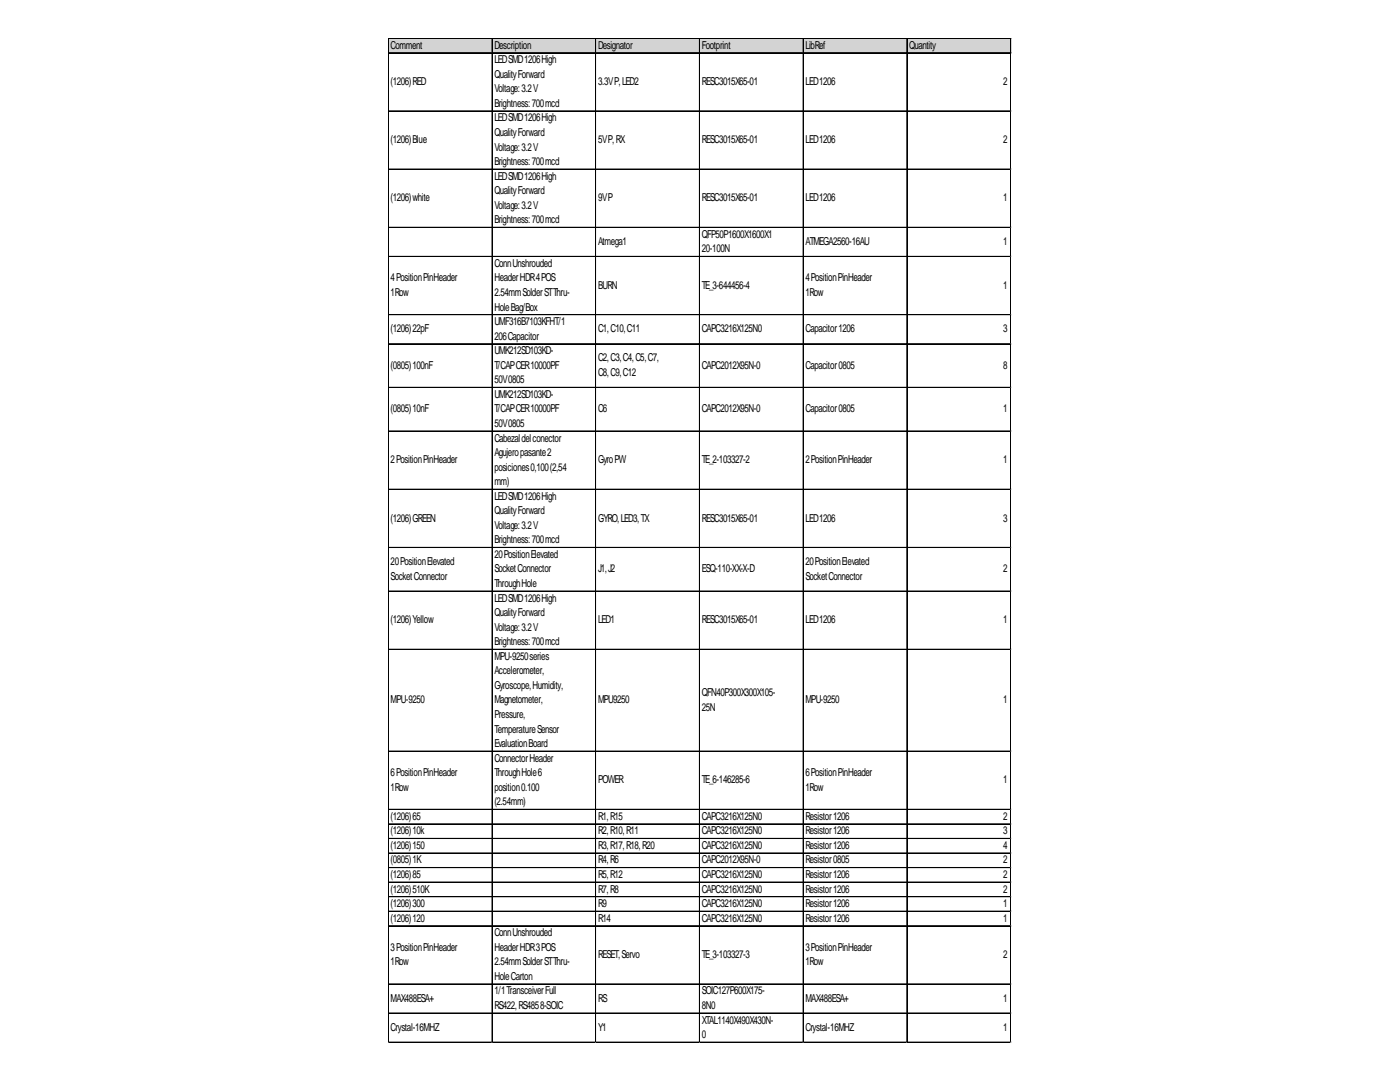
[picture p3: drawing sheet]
<svg xmlns="http://www.w3.org/2000/svg" width="279mm" height="216mm" viewBox="0 0 279 216" stroke-linecap="round" stroke-linejoin="round" font-family="sans-serif">
<defs><g id="words">
<g font-size="2.2">
<text x="78" y="9.7">Comment</text>
<text x="98.7" y="9.7">Description</text>
<text x="119.4" y="9.7">Designator</text>
<text x="140.1" y="9.7">Footprint</text>
<text x="160.7" y="9.7">LibRef</text>
<text x="181.4" y="9.7">Quantity</text>
<text x="78" y="17">(1206)RED</text>
<text x="98.7" y="12.6">LEDSMD1206High</text>
<text x="98.7" y="15.5">QualityForward</text>
<text x="119.4" y="17">3.3VP,LED2</text>
<text x="140.1" y="17">RESC3015X65-01</text>
<text x="160.7" y="17">LED1206</text>
<text x="200.2" y="17">2</text>
<text x="98.7" y="18.4">Voltage:3.2V</text>
<text x="98.7" y="21.3">Brightness:700mcd</text>
<text x="78" y="28.6">(1206)Blue</text>
<text x="98.7" y="24.2">LEDSMD1206High</text>
<text x="98.7" y="27.1">QualityForward</text>
<text x="119.4" y="28.6">5VP,RX</text>
<text x="140.1" y="28.6">RESC3015X65-01</text>
<text x="160.7" y="28.6">LED1206</text>
<text x="200.2" y="28.6">2</text>
<text x="98.7" y="30">Voltage:3.2V</text>
<text x="98.7" y="32.9">Brightness:700mcd</text>
<text x="98.7" y="35.8">LEDSMD1206High</text>
<text x="78" y="40.2">(1206)white</text>
<text x="98.7" y="38.7">QualityForward</text>
<text x="98.7" y="41.6">Voltage:3.2V</text>
<text x="119.4" y="40.2">9VP</text>
<text x="140.1" y="40.2">RESC3015X65-01</text>
<text x="160.7" y="40.2">LED1206</text>
<text x="200.2" y="40.2">1</text>
<text x="98.7" y="44.5">Brightness:700mcd</text>
<text x="140.1" y="47.5">QFP50P1600X1600X1</text>
<text x="98.7" y="53.3">ConnUnshrouded</text>
<text x="119.4" y="48.9">Atmega1</text>
<text x="140.1" y="50.4">20-100N</text>
<text x="160.7" y="48.9">ATMEGA2560-16AU</text>
<text x="200.2" y="48.9">1</text>
<text x="78" y="56.2">4PositionPinHeader</text>
<text x="78" y="59.1">1Row</text>
<text x="98.7" y="56.2">HeaderHDR4POS</text>
<text x="98.7" y="59.1">2.54mmSolderSTThru-</text>
<text x="119.4" y="57.6">BURN</text>
<text x="140.1" y="57.6">TE_3-644456-4</text>
<text x="160.7" y="56.2">4PositionPinHeader</text>
<text x="160.7" y="59.1">1Row</text>
<text x="200.2" y="57.6">1</text>
<text x="98.7" y="62">HoleBag/Box</text>
<text x="98.7" y="64.9">UMF316B7103KFHT/1</text>
<text x="78" y="66.3">(1206)22pF</text>
<text x="98.7" y="67.8">206Capacitor</text>
<text x="98.7" y="70.7">UMK212SD103KD-</text>
<text x="119.4" y="66.3">C1,C10,C11</text>
<text x="140.1" y="66.3">CAPC3216X125N0</text>
<text x="160.7" y="66.3">Capacitor1206</text>
<text x="200.2" y="66.3">3</text>
<text x="78" y="73.6">(0805)100nF</text>
<text x="98.7" y="73.6">T/CAPCER10000PF</text>
<text x="98.7" y="76.5">50V0805</text>
<text x="119.4" y="72.1">C2,C3,C4,C5,C7,</text>
<text x="119.4" y="75">C8,C9,C12</text>
<text x="140.1" y="73.6">CAPC2012X95N-0</text>
<text x="160.7" y="73.6">Capacitor0805</text>
<text x="200.2" y="73.6">8</text>
<text x="78" y="82.3">(0805)10nF</text>
<text x="98.7" y="79.4">UMK212SD103KD-</text>
<text x="98.7" y="82.3">T/CAPCER10000PF</text>
<text x="119.4" y="82.3">C6</text>
<text x="140.1" y="82.3">CAPC2012X95N-0</text>
<text x="160.7" y="82.3">Capacitor0805</text>
<text x="200.2" y="82.3">1</text>
<text x="98.7" y="85.2">50V0805</text>
<text x="98.7" y="88.1">Cabezaldelconector</text>
<text x="78" y="92.5">2PositionPinHeader</text>
<text x="98.7" y="91">Agujeropasante2</text>
<text x="98.7" y="93.9">posiciones0,100(2,54</text>
<text x="119.4" y="92.5">GyroPW</text>
<text x="140.1" y="92.5">TE_2-103327-2</text>
<text x="160.7" y="92.5">2PositionPinHeader</text>
<text x="200.2" y="92.5">1</text>
<text x="98.7" y="96.8">mm)</text>
<text x="98.7" y="99.7">LEDSMD1206High</text>
<text x="78" y="104.1">(1206)GREEN</text>
<text x="98.7" y="102.6">QualityForward</text>
<text x="98.7" y="105.5">Voltage:3.2V</text>
<text x="119.4" y="104.1">GYRO,LED3,TX</text>
<text x="140.1" y="104.1">RESC3015X65-01</text>
<text x="160.7" y="104.1">LED1206</text>
<text x="200.2" y="104.1">3</text>
<text x="78" y="112.8">20PositionElevated</text>
<text x="98.7" y="108.4">Brightness:700mcd</text>
<text x="98.7" y="111.3">20PositionElevated</text>
<text x="160.7" y="112.8">20PositionElevated</text>
<text x="78" y="115.7">SocketConnector</text>
<text x="98.7" y="114.2">SocketConnector</text>
<text x="98.7" y="117.1">ThroughHole</text>
<text x="119.4" y="114.2">J1,J2</text>
<text x="140.1" y="114.2">ESQ-110-XX-X-D</text>
<text x="160.7" y="115.7">SocketConnector</text>
<text x="200.2" y="114.2">2</text>
<text x="78" y="124.4">(1206)Yellow</text>
<text x="98.7" y="120">LEDSMD1206High</text>
<text x="98.7" y="122.9">QualityForward</text>
<text x="98.7" y="125.8">Voltage:3.2V</text>
<text x="119.4" y="124.4">LED1</text>
<text x="140.1" y="124.4">RESC3015X65-01</text>
<text x="160.7" y="124.4">LED1206</text>
<text x="200.2" y="124.4">1</text>
<text x="98.7" y="128.7">Brightness:700mcd</text>
<text x="98.7" y="131.7">MPU-9250series</text>
<text x="98.7" y="134.6">Accelerometer,</text>
<text x="98.7" y="137.5">Gyroscope,Humidity,</text>
<text x="78" y="140.4">MPU-9250</text>
<text x="98.7" y="140.4">Magnetometer,</text>
<text x="98.7" y="143.3">Pressure,</text>
<text x="119.4" y="140.4">MPU9250</text>
<text x="140.1" y="138.9">QFN40P300X300X105-</text>
<text x="140.1" y="141.8">25N</text>
<text x="160.7" y="140.4">MPU-9250</text>
<text x="200.2" y="140.4">1</text>
<text x="98.7" y="146.2">TemperatureSensor</text>
<text x="98.7" y="149.1">EvaluationBoard</text>
<text x="78" y="154.9">6PositionPinHeader</text>
<text x="98.7" y="152">ConnectorHeader</text>
<text x="98.7" y="154.9">ThroughHole6</text>
<text x="160.7" y="154.9">6PositionPinHeader</text>
<text x="78" y="157.8">1Row</text>
<text x="98.7" y="157.8">position0.100</text>
<text x="98.7" y="160.7">(2.54mm)</text>
<text x="119.4" y="156.3">POWER</text>
<text x="140.1" y="156.3">TE_6-146285-6</text>
<text x="160.7" y="157.8">1Row</text>
<text x="200.2" y="156.3">1</text>
<text x="78" y="163.6">(1206)65</text>
<text x="78" y="166.5">(1206)10k</text>
<text x="119.4" y="163.6">R1,R15</text>
<text x="119.4" y="166.5">R2,R10,R11</text>
<text x="140.1" y="163.6">CAPC3216X125N0</text>
<text x="140.1" y="166.5">CAPC3216X125N0</text>
<text x="160.7" y="163.6">Resistor1206</text>
<text x="160.7" y="166.5">Resistor1206</text>
<text x="200.2" y="163.6">2</text>
<text x="200.2" y="166.5">3</text>
<text x="78" y="169.4">(1206)150</text>
<text x="78" y="172.3">(0805)1K</text>
<text x="119.4" y="169.4">R3,R17,R18,R20</text>
<text x="119.4" y="172.3">R4,R6</text>
<text x="140.1" y="169.4">CAPC3216X125N0</text>
<text x="140.1" y="172.3">CAPC2012X95N-0</text>
<text x="160.7" y="169.4">Resistor1206</text>
<text x="160.7" y="172.3">Resistor0805</text>
<text x="200.2" y="169.4">4</text>
<text x="200.2" y="172.3">2</text>
<text x="78" y="175.2">(1206)85</text>
<text x="78" y="178.1">(1206)510K</text>
<text x="119.4" y="175.2">R5,R12</text>
<text x="119.4" y="178.1">R7,R8</text>
<text x="140.1" y="175.2">CAPC3216X125N0</text>
<text x="140.1" y="178.1">CAPC3216X125N0</text>
<text x="160.7" y="175.2">Resistor1206</text>
<text x="160.7" y="178.1">Resistor1206</text>
<text x="200.2" y="175.2">2</text>
<text x="200.2" y="178.1">2</text>
<text x="78" y="181">(1206)300</text>
<text x="78" y="183.9">(1206)120</text>
<text x="119.4" y="181">R9</text>
<text x="119.4" y="183.9">R14</text>
<text x="140.1" y="181">CAPC3216X125N0</text>
<text x="140.1" y="183.9">CAPC3216X125N0</text>
<text x="160.7" y="181">Resistor1206</text>
<text x="160.7" y="183.9">Resistor1206</text>
<text x="200.2" y="181">1</text>
<text x="200.2" y="183.9">1</text>
<text x="78" y="189.7">3PositionPinHeader</text>
<text x="98.7" y="186.8">ConnUnshrouded</text>
<text x="98.7" y="189.7">HeaderHDR3POS</text>
<text x="119.4" y="191.2">RESET,Servo</text>
<text x="140.1" y="191.2">TE_3-103327-3</text>
<text x="160.7" y="189.7">3PositionPinHeader</text>
<text x="200.2" y="191.2">2</text>
<text x="78" y="192.6">1Row</text>
<text x="98.7" y="192.6">2.54mmSolderSTThru-</text>
<text x="98.7" y="195.5">HoleCarton</text>
<text x="160.7" y="192.6">1Row</text>
<text x="78" y="199.9">MAX488ESA+</text>
<text x="98.7" y="198.4">1/1TransceiverFull</text>
<text x="98.7" y="201.3">RS422,RS4858-SOIC</text>
<text x="119.4" y="199.9">RS</text>
<text x="140.1" y="198.4">SOIC127P600X175-</text>
<text x="140.1" y="201.3">8N0</text>
<text x="160.7" y="199.9">MAX488ESA+</text>
<text x="200.2" y="199.9">1</text>
<text x="78" y="205.7">Crystal-16MHZ</text>
<text x="119.4" y="205.7">Y1</text>
<text x="140.1" y="204.2">XTAL1140X490X430N-</text>
<text x="140.1" y="207.1">0</text>
<text x="160.7" y="205.7">Crystal-16MHZ</text>
<text x="200.2" y="205.7">1</text>
</g>
</g></defs>
<path d="M77.6 7.7h124.2v2.9h-124.2z" fill="#d3d3d3"/>
<g fill="none" stroke="#000" stroke-width=".2">
<path d="M77.5 7.6v200.5M77.6 7.6h124.2M77.6 7.7h124.2M77.6 10.5h124.2M77.6 10.6h124.2M98.2 7.7v200.4M118.9 7.7v200.4M139.6 7.7v200.4M160.3 7.7v200.4M181 7.7v200.4M201.7 7.7v200.4M77.6 22.1h124.2"/>
<path d="M77.6 22.2h124.2M77.6 33.7h124.2M77.6 33.8h124.2M77.6 45.4h124.2M77.6 51.2h124.2M77.6 62.8h124.2M77.6 68.6h124.2M77.6 77.3h124.2M77.6 77.4h124.2M77.6 86h124.2M77.6 86.1h124.2M77.6 97.6h124.2"/>
<path d="M77.6 97.7h124.2M77.6 109.2h124.2M77.6 109.3h124.2M77.6 117.9h124.2M77.6 118h124.2M77.6 129.6h124.2M77.6 149.9h124.2M77.6 161.5h124.2M77.6 161.6h124.2M77.6 164.4h124.2M77.6 164.5h124.2M77.6 167.3h124.2"/>
<path d="M77.6 167.4h124.2M77.6 170.2h124.2M77.6 170.3h124.2M77.6 173.1h124.2M77.6 173.2h124.2M77.6 176h124.2M77.6 176.1h124.2M77.6 178.9h124.2M77.6 179h124.2M77.6 181.8h124.2M77.6 181.9h124.2M77.6 184.7h124.2"/>
<path d="M77.6 184.8h124.2M77.6 196.3h124.2M77.6 196.4h124.2M77.6 202.1h124.2M77.6 202.2h124.2M77.6 208h124.2"/>
</g>
<path d="M77.5 208.1h.1" fill="none" stroke="#e0e0e0" stroke-width=".2"/>
<path d="M77.5 208.1h.1z" fill="#e0e0e0"/>
<path d="M98.2 208.1h.1" fill="none" stroke="#e0e0e0" stroke-width=".2"/>
<path d="M98.2 208.1h.1z" fill="#e0e0e0"/>
<path d="M118.9 208.1h.1" fill="none" stroke="#e0e0e0" stroke-width=".2"/>
<path d="M118.9 208.1h.1z" fill="#e0e0e0"/>
<path d="M139.6 208.1h.1" fill="none" stroke="#e0e0e0" stroke-width=".2"/>
<path d="M139.6 208.1h.1z" fill="#e0e0e0"/>
<path d="M160.3 208.1h.1" fill="none" stroke="#e0e0e0" stroke-width=".2"/>
<path d="M160.3 208.1h.1z" fill="#e0e0e0"/>
<path d="M181 208.1h.1" fill="none" stroke="#e0e0e0" stroke-width=".2"/>
<path d="M181 208.1h.1z" fill="#e0e0e0"/>
<path d="M201.7 208.1h.1" fill="none" stroke="#e0e0e0" stroke-width=".2"/>
<path d="M201.7 208.1h.1z" fill="#e0e0e0"/>
<path d="M201.8 22.1h.1" fill="none" stroke="#e0e0e0" stroke-width=".2"/>
<path d="M201.8 22.1v.2z" fill="#e0e0e0"/>
<path d="M201.8 33.7h.1" fill="none" stroke="#e0e0e0" stroke-width=".2"/>
<path d="M201.8 33.7v.2z" fill="#e0e0e0"/>
<path d="M201.8 45.4h.1" fill="none" stroke="#e0e0e0" stroke-width=".2"/>
<path d="M201.8 45.4v.1z" fill="#e0e0e0"/>
<path d="M201.8 51.2h.1" fill="none" stroke="#e0e0e0" stroke-width=".2"/>
<path d="M201.8 51.2v.1z" fill="#e0e0e0"/>
<path d="M201.8 62.8h.1" fill="none" stroke="#e0e0e0" stroke-width=".2"/>
<path d="M201.8 62.8v.1z" fill="#e0e0e0"/>
<path d="M201.8 68.6h.1" fill="none" stroke="#e0e0e0" stroke-width=".2"/>
<path d="M201.8 68.6v.1z" fill="#e0e0e0"/>
<path d="M201.8 77.3h.1" fill="none" stroke="#e0e0e0" stroke-width=".2"/>
<path d="M201.8 77.3v.1z" fill="#e0e0e0"/>
<path d="M201.8 86h.1" fill="none" stroke="#e0e0e0" stroke-width=".2"/>
<path d="M201.8 86v.1z" fill="#e0e0e0"/>
<path d="M201.8 97.6h.1" fill="none" stroke="#e0e0e0" stroke-width=".2"/>
<path d="M201.8 97.6v.1z" fill="#e0e0e0"/>
<path d="M201.8 109.2h.1" fill="none" stroke="#e0e0e0" stroke-width=".2"/>
<path d="M201.8 109.2v.2z" fill="#e0e0e0"/>
<path d="M201.8 117.9h.1" fill="none" stroke="#e0e0e0" stroke-width=".2"/>
<path d="M201.8 117.9v.2z" fill="#e0e0e0"/>
<path d="M201.8 129.6h.1" fill="none" stroke="#e0e0e0" stroke-width=".2"/>
<path d="M201.8 129.6v.1z" fill="#e0e0e0"/>
<path d="M201.8 149.9h.1" fill="none" stroke="#e0e0e0" stroke-width=".2"/>
<path d="M201.8 149.9v.1z" fill="#e0e0e0"/>
<path d="M201.8 161.5h.1" fill="none" stroke="#e0e0e0" stroke-width=".2"/>
<path d="M201.8 161.5v.1z" fill="#e0e0e0"/>
<path d="M201.8 164.4h.1" fill="none" stroke="#e0e0e0" stroke-width=".2"/>
<path d="M201.8 164.4v.1z" fill="#e0e0e0"/>
<path d="M201.8 167.3h.1" fill="none" stroke="#e0e0e0" stroke-width=".2"/>
<path d="M201.8 167.3v.1z" fill="#e0e0e0"/>
<path d="M201.8 170.2h.1" fill="none" stroke="#e0e0e0" stroke-width=".2"/>
<path d="M201.8 170.2v.1z" fill="#e0e0e0"/>
<path d="M201.8 173.1h.1" fill="none" stroke="#e0e0e0" stroke-width=".2"/>
<path d="M201.8 173.1v.1z" fill="#e0e0e0"/>
<path d="M201.8 176h.1" fill="none" stroke="#e0e0e0" stroke-width=".2"/>
<path d="M201.8 176v.1z" fill="#e0e0e0"/>
<path d="M201.8 178.9h.1" fill="none" stroke="#e0e0e0" stroke-width=".2"/>
<path d="M201.8 178.9v.1z" fill="#e0e0e0"/>
<path d="M201.8 181.8h.1" fill="none" stroke="#e0e0e0" stroke-width=".2"/>
<path d="M201.8 181.8v.1z" fill="#e0e0e0"/>
<path d="M201.8 184.7h.1" fill="none" stroke="#e0e0e0" stroke-width=".2"/>
<path d="M201.8 184.7v.1z" fill="#e0e0e0"/>
<path d="M201.8 196.3h.1" fill="none" stroke="#e0e0e0" stroke-width=".2"/>
<path d="M201.8 196.3v.2z" fill="#e0e0e0"/>
<path d="M201.8 202.1h.1" fill="none" stroke="#e0e0e0" stroke-width=".2"/>
<path d="M201.8 202.1v.2z" fill="#e0e0e0"/>
<path d="M201.8 208h.1" fill="none" stroke="#e0e0e0" stroke-width=".2"/>
<path d="M201.8 208v.1z" fill="#e0e0e0"/>
<use href="#words"/>
</svg>
